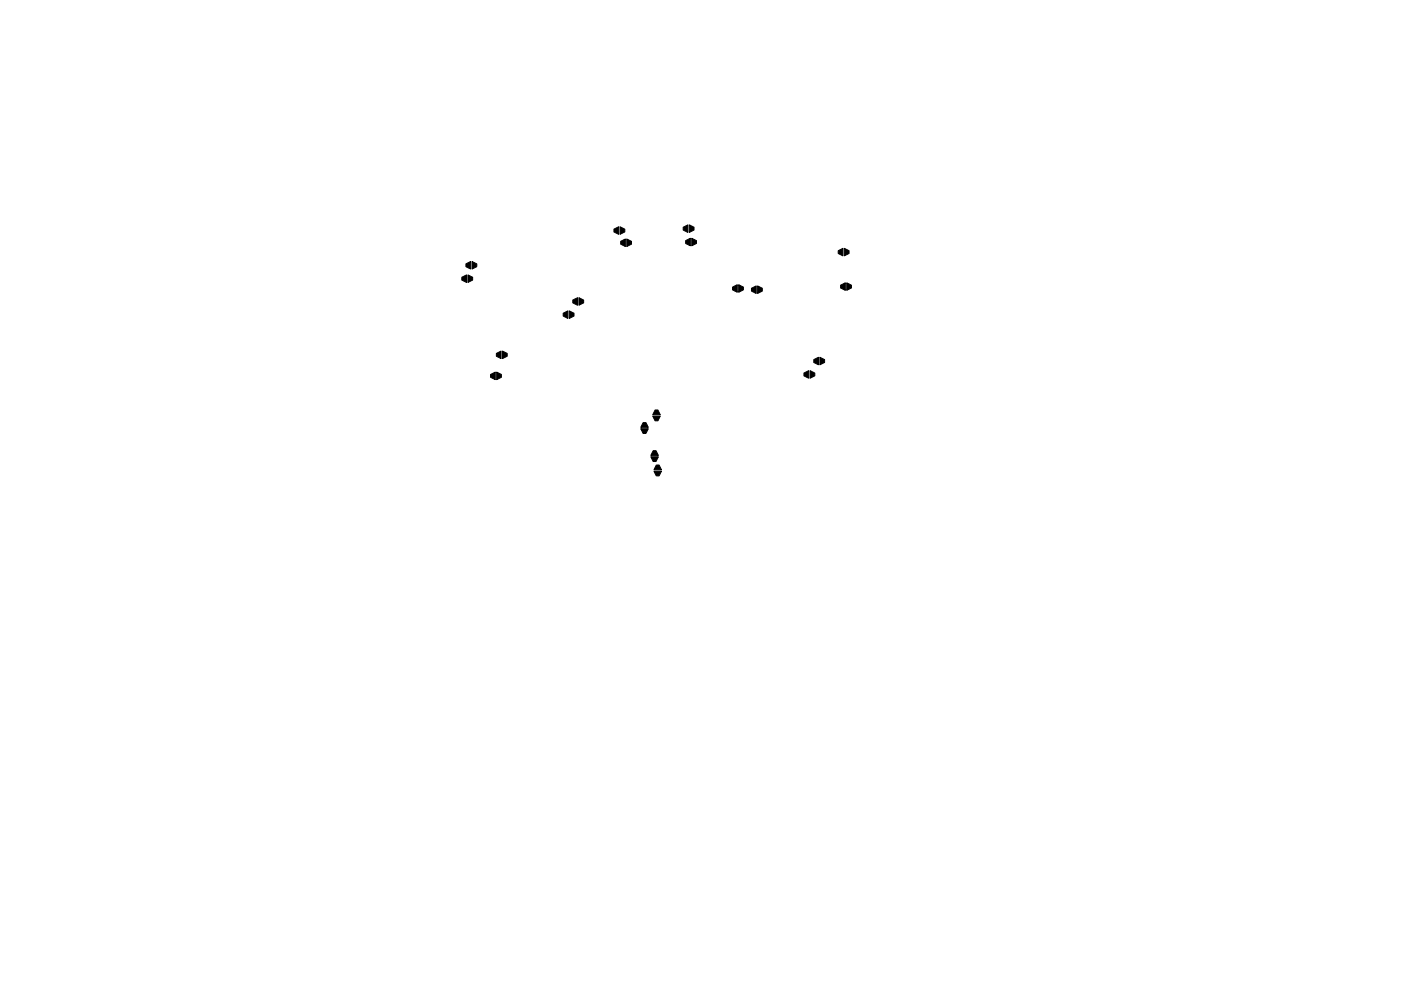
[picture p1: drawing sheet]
<svg xmlns="http://www.w3.org/2000/svg" width="297mm" height="210mm" viewBox="0 0 297 210" stroke-linecap="round" stroke-linejoin="round" font-family="sans-serif">
<g fill="#000" stroke="#000" stroke-width=".21">
<path d="M97.9 58.8l1-.5v1.6l-1-.5zM98.8 56l1-.5v1.6l-1-.5zM99.2 58.3l1 .5v.6l-1 .5zM100.1 55.5l1 .5v.6l-1 .5zM130.2 48.6l1-.5v1.6l-1-.5zM131.5 48.1l1 .5v.6l-1 .5zM131.6 51.2l1-.5v1.6l-1-.5zM132.9 50.7l1 .5v.6l-1 .5zM144.8 48.2l1-.5v1.6l-1-.5zM145.4 51.1l1-.5v1.6l-1-.5zM146.1 47.7l1 .5v.6l-1 .5zM146.7 50.6l1 .5v.6l-1 .5z"/>
<path d="M177.7 53.2l1-.5v1.6l-1-.5zM179 52.7l1 .5v.6l-1 .5zM104 79.5l1-.5v1.6l-1-.5zM105.2 75l1-.5v1.6l-1-.5zM105.3 79l1 .5v.6l-1 .5zM106.5 74.5l1 .5v.6l-1 .5zM119.4 66.5l1-.5v1.6l-1-.5zM120.7 66l1 .5v.6l-1 .5zM121.4 63.7l1-.5v1.6l-1-.5zM122.7 63.2l1 .5v.6l-1 .5zM155.3 60.9l1-.5v1.6l-1-.5zM156.6 60.4l1 .5v.6l-1 .5z"/>
<path d="M159.3 61.2l1-.5v1.6l-1-.5zM160.6 60.7l1 .5v.6l-1 .5zM170.5 79.1l1-.5v1.6l-1-.5zM171.8 78.6l1 .5v.6l-1 .5zM172.5 76.3l1-.5v1.6l-1-.5zM173.8 75.8l1 .5v.6l-1 .5zM178.2 60.5l1-.5v1.6l-1-.5zM179.5 60l1 .5v.6l-1 .5zM135.9 91h1.6l-.5 1h-.6zM136.4 89.7h.6l.5 1h-1.6zM138 96.9h1.6l-.5 1h-.6zM138.4 88.3h1.6l-.5 1h-.6z"/>
<path d="M138.5 95.6h.6l.5 1h-1.6zM138.6 100h1.6l-.5 1h-.6zM138.9 87h.6l.5 1h-1.6zM139.1 98.7h.6l.5 1h-1.6z"/>
</g>
</svg>
